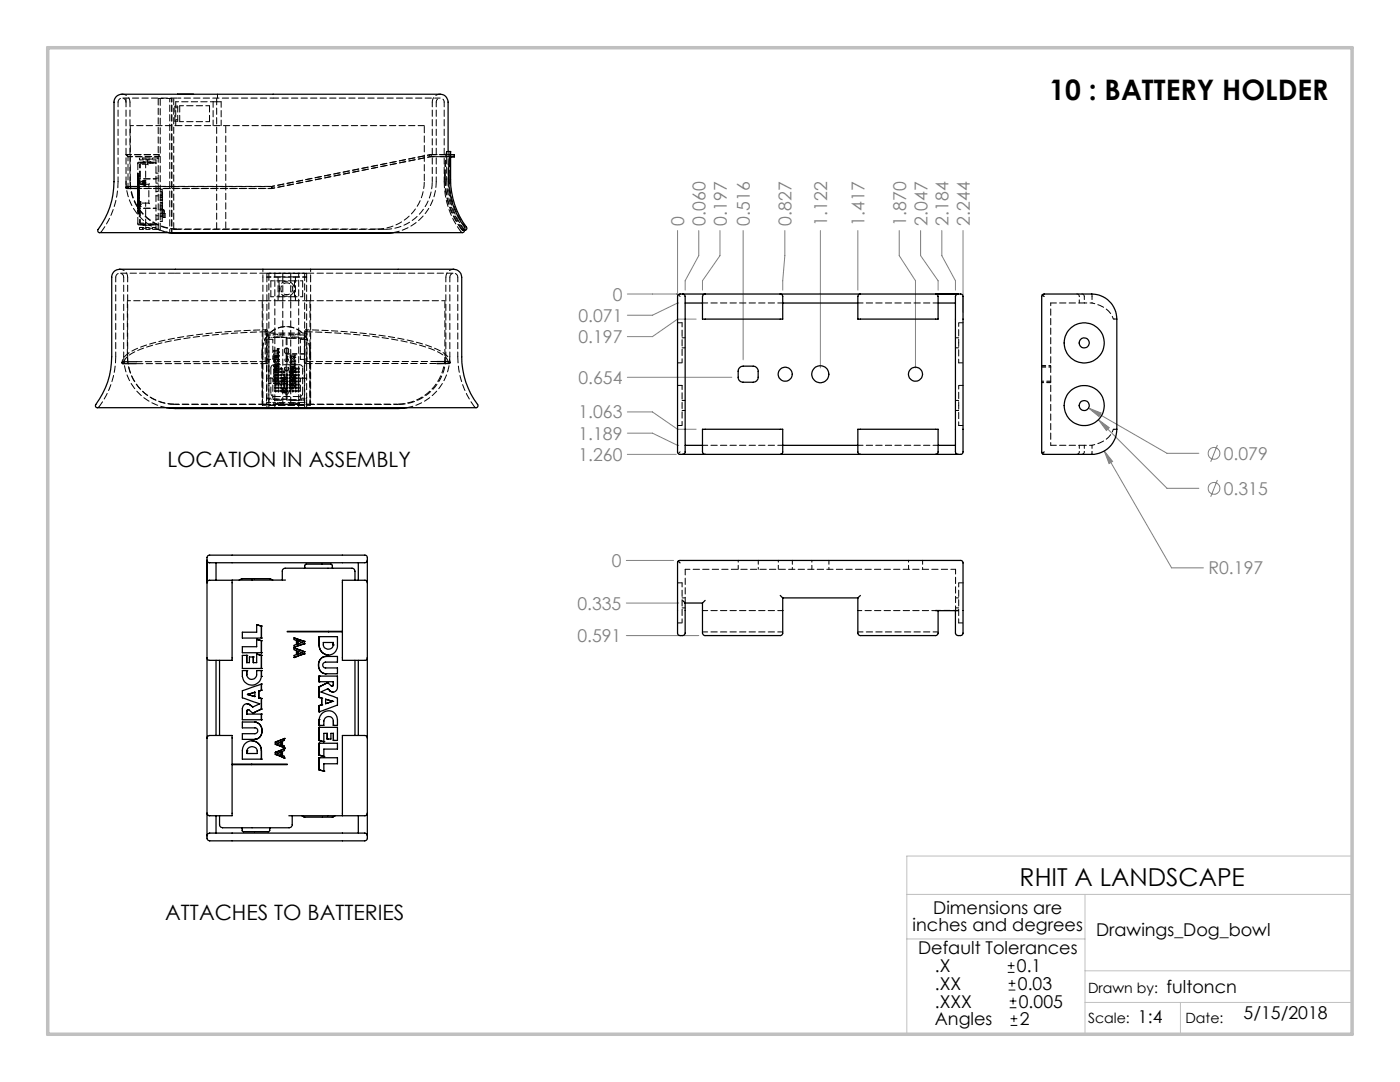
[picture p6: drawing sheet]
<svg xmlns="http://www.w3.org/2000/svg" width="279mm" height="216mm" viewBox="0 0 279 216" stroke-linecap="round" stroke-linejoin="round" font-family="sans-serif">
<defs><g id="words">
<text font-size="5.6" x="209.4" y="19.9">10 : BATTERY HOLDER</text>
<text font-size="4.9" x="203.5" y="176.7">RHIT A LANDSCAPE</text>
<g font-size="4.2">
<text x="33.4" y="93.1">LOCATION IN ASSEMBLY</text>
<text x="33" y="183.6">ATTACHES TO BATTERIES</text>
</g>
<g font-size="3.5" fill="#808080">
<text x="136.6" y="45" transform="rotate(-90 136.6 45)">0</text>
<text x="140.8" y="45" transform="rotate(-90 140.8 45)">0.060</text>
<text x="145.1" y="45" transform="rotate(-90 145.1 45)">0.197</text>
<text x="149.7" y="45" transform="rotate(-90 149.7 45)">0.516</text>
<text x="158" y="45" transform="rotate(-90 158 45)">0.827</text>
<text x="165.1" y="45" transform="rotate(-90 165.1 45)">1.122</text>
<text x="172.6" y="45" transform="rotate(-90 172.6 45)">1.417</text>
<text x="180.8" y="45" transform="rotate(-90 180.8 45)">1.870</text>
<text x="185.1" y="45" transform="rotate(-90 185.1 45)">2.047</text>
<text x="189.3" y="45" transform="rotate(-90 189.3 45)">2.184</text>
<text x="193.6" y="45" transform="rotate(-90 193.6 45)">2.244</text>
<text x="122.3" y="60">0</text>
<text x="115.5" y="64.2">0.071</text>
<text x="115.5" y="68.5">0.197</text>
<text x="115.5" y="76.6">0.654</text>
<text x="115.5" y="83.5">1.063</text>
<text x="115.5" y="87.7">1.189</text>
<text x="115.5" y="92">1.260</text>
<text x="244.2" y="91.8">0.079</text>
<text x="244.2" y="98.8">0.315</text>
<text x="122.1" y="113.1">0</text>
<text x="241.2" y="114.6">R0.197</text>
<text x="115.2" y="121.6">0.335</text>
<text x="115.2" y="128.1">0.591</text>
</g>
<g font-size="3.5">
<text x="182.1" y="185.9">inches and degrees</text>
<text x="186.3" y="182.3">Dimensions are</text>
<text x="183.2" y="190.3">Default Tolerances</text>
<text x="218.8" y="186.8">Drawings_Dog_bowl</text>
<text x="186.6" y="197.5">.XX</text>
<text x="186.6" y="194">.X</text>
<text x="202.9" y="194">0.1</text>
<text x="203.1" y="197.5">0.03</text>
<text x="186.6" y="201.1">.XXX</text>
<text x="203.3" y="201.1">0.005</text>
<text x="232.8" y="198.1">fultoncn</text>
<text x="248.2" y="203.3">5/15/2018</text>
<text x="186.6" y="204.6">Angles</text>
<text x="203.5" y="204.6">2</text>
<text x="227.1" y="204.1">1:4</text>
</g>
<g font-size="2.8">
<text x="217.2" y="198.1">Drawn by:</text>
<text x="217.2" y="204.1">Scale:</text>
<text x="236.6" y="204.1">Date:</text>
</g>
</g></defs>
<g fill="none" stroke="#808080" stroke-width=".2">
<path d="M125.2 58.7h10M135.2 46v16.4M139.5 46v5l-2.8 5v1.9M143.7 46v5l-3.5 5v1.9M148.3 46v25.8M156.6 46v5l-.4 5v1.9M163.7 46v27.4M171.2 46v11.9M179.5 46v5l3.2 5v17.4M183.7 46v5l3.5 5v1.9M188 46v5l2.7 5v1.9M192.2 46v16.4"/>
<path d="M125.2 75.3h20.9M135.5 60.5h-.3l-5 2.4h-5M138.9 63.7h-3.7l-5 3.5h-5M125.2 82.2h5l5 3.5h3.7M125.2 86.4h5l5 2.5h.3M125.2 90.7h9.8M217.2 81.4l2.5 1-.4 .7zM217.2 81.4l15.7 9.1h6.4M219.2 83.7l2.2 1.6-.6 .6zM219.2 83.7l13.7 13.7h6.4M220.4 90l1.6 2.1-.7 .4zM220.4 90l13.4 23.3h6.4"/>
<path d="M243 95.8l-1.4 3.3M243 88.8l-1.4 3.3M125 111.8h9.4M125 120.3h10.5M125 126.8h14.5"/>
<circle cx="242.3" cy="97.4" r="1.18"/>
<circle cx="242.3" cy="90.5" r="1.18"/>
</g>
<path d="M201.1 194h1.4M201.1 192.7h1.4M201.3 197.6h1.3M201.3 196.2h1.3M201.5 199.7h1.3M201.8 192v1.4M202 195.5v1.4M202.2 199.1v1.3M201.5 201.1h1.3M201.7 204.6h1.3M201.7 203.3h1.3M202.4 202.6v1.3" fill="none" stroke="#000" stroke-width=".2"/>
<path d="M181 178.5h88.8M181 170.8h88.8v35.6h-88.8zM216.5 178.5v27.9M181 187.4h35.5M216.5 193.7h53.3M216.5 200h53.3M235.6 200v6.4" fill="none" stroke="#c0c0c0" stroke-width=".2"/>
<path d="M9.5 9.5h260.3v196.9h-260.3z" fill="none" stroke="#c0c0c0" stroke-width=".7"/>
<path d="M220.4 90l.9 2.5 .7-.4zM219.2 83.7l1.6 2.2 .6-.6zM217.2 81.4l2.1 1.7 .4-.7z" fill="#808080"/>
<g fill="none" stroke="#000" stroke-width=".25">
<path d="M25.1 37.4l.2 .2h2.5M25.1 37.4h.1M27.8 37.2h-2.5l-.2 .2M89.2 30.9h1.5v.4M89.2 31.3h1.5M89.7 31.3v.3a25.7 25.7 0 0 0 .4 8.5 18 18 0 0 0 2.7 5.4l-.1 .3-.3 .1M89.9 31.3a24.3 24.3 0 0 0 .8 9.5 18.6 18.6 0 0 0 2.5 4.7 .59 .59 0 0 1-.8 .5M89.9 30.9v-.7h-.5v-9.8a1.79 1.79 0 0 0-2.3-1.6h-61.6a3.1 3.1 0 0 0-2.4 .5l-.3 .7v.4v15.9a16.2 16.2 0 0 1-3.3 9.6 .55 .55 0 0 0 .8 .5h70.9a1.56 1.56 0 0 0 1.4-.2l.1-.2M89.9 30.3l-.1 .6M90.7 31.3h-.8M22.7 54.3a3.7 3.7 0 0 1 2.8-.6h63.9a2.63 2.63 0 0 1 2.6 .9l.1 .7v15.9a16 16 0 0 0 3.3 9.7 .55 .55 0 0 1-.8 .5h-74a1.85 1.85 0 0 1-1.5-.2l-.1-.3a16.3 16.3 0 0 0 3.3-9.7v-15.9v-.4zM33.7 46.4l1.8 .2h41.2l1.8-.2"/>
<path d="M135.4 58.8l.2-.1h56.2a.77 .77 0 0 1 .4 1v30.6l-.2 .3-56.4 .1-.4-.4v-31.2zM136.2 58.7h.2a.98 .98 0 0 1 .3 1.2v30.4l-.1 .2-.4 .2M140.7 58.7l-.3 .1-.2 .4v4.5h16v-4.2a.57 .57 0 0 0-.5-.8M171.7 58.7l-.4 .1-.1 .3v4.6h16v-4.5l-.2-.4-.3-.1M191.2 58.7h-.2a1.03 1.03 0 0 0-.3 1.2v30.3l.1 .3 .4 .2M208 58.8l.3-.1h9.6a5.1 5.1 0 0 1 5 5v22a5 5 0 0 1-5 5h-9.6l-.3-.2M208 58.8l.4 .4M208 58.8l-.1 .3v31.2l.1 .2M27.3 72.2h-2.7a.19 .19 0 0 0-.3 .2 .19 .19 0 0 0 .3 .2h2.6M87.2 72.1h2.4l.2 .2-.1 .2-2.5 .1M136.7 60.5h3.5M147.5 73.5l.4-.4h.4h2a1.02 1.02 0 0 1 1 1v1.2a.96 .96 0 0 1-1 1h-2a.96 .96 0 0 1-1-1v-1.4z"/>
<path d="M156.2 60.5h15M187.2 60.5h3.5M33.2 81.4l1.8 .1h44.4l1.8-.1M53.2 81.4v.1h8v-.1M53.7 81.4h.1M54.8 81.4v.1M54.8 81.4h.1M59.6 81.4v.1M59.6 81.4h.1M60.8 81.4h.1M136.7 88.9h3.5M140.7 90.7l-.3-.1-.2-.4v-4.5h16v4.6l-.2 .3-.3 .1"/>
<path d="M156.2 88.9h15M171.7 90.7l-.2-.1a.75 .75 0 0 1-.3-.9v-4h16v4.5l-.1 .3-.4 .2M187.2 88.9h3.5M208.4 90.2l-.4 .3M41.3 116.3a1 1 0 0 1 1.3-.5h3.7v16h-4.5a.49 .49 0 0 1-.5-.5M41.3 111.8a.72 .72 0 0 0 1 .5h30a.78 .78 0 0 0 1-.5M41.5 110.9l.2-.1h31.2l.4 .4-.1 56.3-.4 .3h-31a.54 .54 0 0 1-.5-.5v-56zM43.1 112.3v3.5M46.4 115.7h10.6M47.7 115.7l.5-.2h5.7l.5 .2M56.3 115.7v-1.7a.7 .7 0 0 1 1-.6h12.9a.6 .6 0 0 1 .6 .6v1.8M60.7 113.4l.1-.6 .3-.2h5l.2 .1 .1 .7"/>
<path d="M71.5 112.3v3.5M73.3 116.3a.66 .66 0 0 0-1-.5h-4v16h4.2a.57 .57 0 0 0 .8-.5M135.4 112l.2-.2h56.2l.4 .4v14.2l-.3 .4h-.9l-.3-.3v-4.7M135.4 112l-.2 .2v14.2l.3 .4h.9l.3-.4v-6.1M135.4 112l.3 .3M136.2 119.8l.5 .5M140.7 119.8l-.5 .5M155.7 118.8l.5 .5M156.2 119.3v7.1l-.4 .4h-15.2l-.4-.5v-6M156.2 119.3h15M171.2 119.3v7l.2 .4 .2 .1h15.2l.3-.2 .1-.3v-4.5M171.7 118.8l-.5 .5"/>
<path d="M43.1 131.8v15M43.8 131.8v15M49.2 133.8h-.8a2.24 2.24 0 0 0 1.2 2.8 1.96 1.96 0 0 0 2.6-1.6M49.2 133.8v.9a.99 .99 0 0 0 1 .9 .99 .99 0 0 0 1-.9v-.9h1M49.2 130.8h-.8v2.6h3.8M49.2 130.8v1.4h.6v-1.1h.8M49.2 130.8h.1M49.2 133.8h.1M49.4 138.6l1.5-.5v.9zM49.4 138.6h.1M50.6 131.1h.1M51.2 124.7l1 .2"/>
<path d="M51.2 127.6l1 .2M51.2 130.5l1 .3M51.2 124.7v1.5h-2.8v1.1h3.8M51.2 127.6v1.4h-2.8v1.2h3.8M51.2 130.5v1.7h-.6v-1.1M51.2 124.7h.1M51.2 127.6h.1M51.2 130.5h.1M51.6 139.2l.6 .2M51.6 139.2h.1M51.6 137.9h.1M51.6 137.9v1.3"/>
<path d="M52.2 137.7l-.6 .2M52.2 136.5l-3.8 1.3v1.4l3.4 1.2-1.4 .7-.5-.4M52.2 124.9h.1M52.2 127.8h.1M52.2 130.8h.1M52.2 139.4h.1M52.2 137.7h.1M52.2 133.8h.1M52.2 135h.1M52.2 130.2h.1M52.2 133.4h.1M52.2 127.3h.1"/>
<path d="M52.2 136.5h.1M52.2 124.9v2.4M52.2 127.8v2.4M52.2 130.8v2.6M52.2 133.8v1.2M52.2 136.5v1.2M52.2 139.4v2.1M57.3 126h11M57.3 126.1h11M58.7 127.3v.3l.5 .2v.8l-.5 .2v.4M58.7 129.3v.3l.5 .2v.8l-.5 .2v.4M58.7 129.2h.1"/>
<path d="M58.7 129.3h.1M58.7 131.2h.1M58.7 127.3h.1M58.7 127.3l2 .7M58.7 129.3l2 .7M59.4 127.9l1 .3-1 .3zM59.4 129.9l1 .3-1 .3zM60.7 128.4l-2 .8M60.7 130.5l-2 .7M60.7 128.4h.1M60.7 130h.1M60.7 130.5h.1"/>
<path d="M60.7 128h.1M60.7 128v.4M60.7 130v.5M63.7 139.2l.5 .1M63.7 128.8a1.92 1.92 0 0 0 1.9 1.9M63.7 127h3.6v1.8a1.84 1.84 0 0 1-1.8 1.9 1.84 1.84 0 0 1-1.8-1.9M63.7 136h2.8v.6M63.7 134.9h3.6v2.3a.89 .89 0 0 1-.4 .8 .89 .89 0 0 1-1-.1M63.7 137.1h.1M63.7 139.2h.1M63.7 127h.1M63.7 136h.1"/>
<path d="M63.7 134.9h.1M63.7 127v1.8M63.7 134.9v1.1M63.7 137.1v2.1M64.2 139.3h.1M64.2 139.3v1.4M64.5 128.2h2a1.03 1.03 0 0 1-1 1.3 1.03 1.03 0 0 1-1-1.3zM65 131a1.76 1.76 0 0 0-1.4 1.7 1.76 1.76 0 0 0 1.4 1.7M65 134.4h.1M65 131h.1M65 131h2.3v1.1h-.8a3.1 3.1 0 0 0-2 .3 .64 .64 0 0 0 .1 .7 .64 .64 0 0 0 .7 .2h2v1.1h-2.3M65 139.5l1.4 .4-1.4 .5z"/>
<path d="M65.4 136.2l-1.7 .9M65.4 136.2l.9 .7 .2-.3M65.4 136.2h.1M65.9 137.9l-.5-.5-1.3 .7 3.2 1.2v1.4l-3.6 1.3M65.9 137.9l.6 .2M66.4 139.9h.1M66.5 128.7h.1M66.5 136.6v.2l-.2 .1M70.8 131.8v15M71.5 131.8v15M136.7 120.3h3.5M186.7 121.8h4.5"/>
<path d="M41.3 147.2a.74 .74 0 0 1 1-.4h4v16h-4a.72 .72 0 0 1-1-.5M46.3 152.5h11M46.3 152.6h11M49.2 141.9l.3-.3 .9 .7M49.2 141.9v.6h3M49.3 149.8h.1M49.3 140.4l.6 .3M49.4 149.4a1.09 1.09 0 0 1 1.1-.4 1.09 1.09 0 0 1 .8 .8v.6h-2zM49.5 141.6l-.3 .3M49.9 140.7a.93 .93 0 0 0-1-.2 .93 .93 0 0 0-.5 .9v2.2h3.8M50.2 147.8a1.98 1.98 0 0 1 2 2M50.4 142.3h.1"/>
<path d="M50.9 144.1a1.76 1.76 0 0 1 1.4 1.7 1.76 1.76 0 0 1-1.4 1.7M50.9 144.1h.1M50.9 147.5h.1M50.9 144.1h-2.5v1.1h2.2a.63 .63 0 0 1 .8 .6 .63 .63 0 0 1-.8 .6h-2.2v1.1h2.5M52.2 141.5l-1.8 .8M52.2 149.8a1.91 1.91 0 0 0-1.9-2 1.91 1.91 0 0 0-1.9 2v1.7h3.8M52.2 141.5h.1M52.2 151.5h.1M52.2 142.5h.1M52.2 143.6h.1M52.2 142.5v1.1M52.2 149.8v1.7"/>
<path d="M55 150.5l1.8 .8M55 148.5l1.8 .7M55 150.1h.1M55 148.5h.1M55 148.1h.1M55 150.5h.1M55 148.1v.4M55 150.1v.4M55.3 150.3l.8-.3v.6zM55.3 148.3l.8-.3v.6zM56.8 149.4l-1.8 .7M56.8 147.4l-1.8 .7"/>
<path d="M56.8 149.4h.1M56.8 149.4v.4l-.4 .1v.8l.4 .2v.4M56.8 147.4v.3l-.4 .2v.8l.4 .2v.3M56.8 149.2h.1M56.8 147.4h.1M56.8 151.3h.1M63.7 153.6l.9 .3M63.7 150.7l.9 .3M63.7 147.7l.9 .3M63.7 143.6a1.84 1.84 0 0 1 1.8-1.8 1.84 1.84 0 0 1 1.8 1.8v1.1h-.8M63.7 144.7h.9v-.8a.95 .95 0 0 1 1-.9 .95 .95 0 0 1 .9 .9v.8M63.7 151.2h3.6v1.2h-2.7v1.5"/>
<path d="M63.7 148.3h3.6v1.2h-2.7v1.5M63.7 145.1h3.6v2.6h-.8M63.7 153.6h.1M63.7 150.7h.1M63.7 147.7h.1M63.7 140.8h.1M63.7 144.7h.1M63.7 143.6h.1M63.7 148.3h.1M63.7 151.2h.1M63.7 145.1h.1M63.7 142h.1"/>
<path d="M63.7 140.8v1.2M63.7 143.6v1.1M63.7 145.1v2.6M63.7 148.3v2.4M63.7 151.2v2.4M64.2 140.7l-.5 .1M64.2 140.7h.1M64.6 153.9h.1M64.6 151h.1M64.6 148h.1M65.3 147.5v-1.2h-.7v1.7M65.3 147.5h.7v-1.2h.5v1.4"/>
<path d="M65.3 147.5h.1M66.5 147.7h.1M66.5 144.7h.1M73.3 147.2l-.1-.3-.4-.1h-4.5v16h4.6l.3-.2 .1-.3M41.3 166.8a.87 .87 0 0 1 1.2-.6h30.3l.4 .3 .1 .3M43.1 162.8v3.4M43.8 162.8v1.8a.93 .93 0 0 0 1.3 .6h12.6a.59 .59 0 0 0 .6-.6v-1.8M48.3 165.2v.6l.2 .1h5.1l.2-.2 .1-.5M57.6 162.8h10.7M60.2 162.8l.5 .3h5.8l.4-.3M71.5 162.8v3.4"/>
<circle cx="156.7" cy="74.7" r="1.4"/>
<circle cx="163.7" cy="74.7" r="1.71"/>
<circle cx="182.7" cy="74.7" r="1.4"/>
<circle cx="216.4" cy="68.4" r="4"/>
<circle cx="216.4" cy="68.4" r="1.01"/>
<circle cx="216.4" cy="80.9" r="1"/>
<circle cx="216.4" cy="80.9" r="4"/>
</g>
<g fill="none" stroke="#000" stroke-width=".2" stroke-dasharray="1.3 .6" stroke-dashoffset=".6">
<path d="M33.9 19.6v26.8M54.5 19.6h-19M25.1 30.9l.4 .4-.4-.4M25.1 37.4a.2 .2 0 0 0 .3 .2 .2 .2 0 0 0 .1-.3 .2 .2 0 0 0-.3 .1h-.1M25.1 36.2v1.2M25.3 37.6a.2 .2 0 0 1-.1-.3 .2 .2 0 0 1 .3 0 .2 .2 0 0 1-.1 .3h-.1M25.3 37.6a.2 .2 0 0 0 .2-.3 .2 .2 0 0 0-.3 0 .2 .2 0 0 0 .1 .3M26 25.1h9.5M28 36.8h1.1M28 31.9h1.1M28.5 31.7h2M28.7 32.3h1.2"/>
<path d="M29.1 32.8h-1.1M29.1 31.5h-1.1M31.1 31.9v13.5M87.1 20.4a.79 .79 0 0 1 .8-.8M88.6 20.4a.79 .79 0 0 0-.7-.8M28 44.5h1.1M28 45.4h1.1M28 45.8h1.1M29.1 44.4v1.1M29.1 44.4v-3.9M29.1 45.4h2M29.1 40.5h-1.1"/>
<path d="M29.9 44.9h-1.2M30.5 45.5h-2M35.5 45.8h19M54.8 54.6v26.7M59.6 54.6v26.7M92.2 45.8a.4 .4 0 0 0 .6 .1 .4 .4 0 0 0 .1-.6M217.9 59.2v1.3M25.4 60h9.5M52.3 70.7l.1 9.5M52.3 71.1v9.5M52.5 71.2v9.5M53.1 65.8a.2 .2 0 0 1 .2 .3 .2 .2 0 0 1-.3 0 .2 .2 0 0 1 .1-.3"/>
<path d="M53.1 65.8a98.1 98.1 0 0 0-23.5 2.9 9.6 9.6 0 0 0-5 2.8l-.2 .9M53.2 79.3v1.2M53.2 66.7v1.1M53.3 71.7h1.1M53.3 66.8h1.1M53.3 79.5h1.1M54.4 67.7h-1.1M54.4 75.5h-1.1M54.4 66.5h-1.1M54.6 66.7h2M55 73.8a.2 .2 0 0 1-.1-.3 .2 .2 0 0 1 .3-.1 .21 .21 0 0 1-.1 .4h-.1M55 75a.2 .2 0 0 1-.1-.2 .2 .2 0 0 1 .3-.1 .2 .2 0 0 1-.1 .3h-.1"/>
<path d="M55 74.4a.2 .2 0 0 1-.1-.3 .2 .2 0 0 1 .3 0 .2 .2 0 0 1-.1 .3h-.1M55 76.3a.2 .2 0 0 1-.1-.3 .2 .2 0 0 1 .3 0 .2 .2 0 0 1-.1 .3h-.1M55 78.2a.2 .2 0 0 1-.1-.3 .2 .2 0 0 1 .3 0 .2 .2 0 0 1-.1 .3h-.1M55 77.6a.2 .2 0 0 1-.1-.3 .2 .2 0 0 1 .3-.1 .21 .21 0 0 1-.1 .4h-.1M55 76.9a.2 .2 0 0 1-.1-.2 .2 .2 0 0 1 .3-.1 .2 .2 0 0 1-.1 .3h-.1M55 75.7a.2 .2 0 0 1-.1-.3 .2 .2 0 0 1 .3-.1 .21 .21 0 0 1-.1 .4h-.1M55.3 74.4a.44 .44 0 0 1 .3 .4 .44 .44 0 0 1-.3 .5M55.3 75.3l.2-.2 .1-.3-.1-.3-.2-.1M55.6 75.7a.2 .2 0 0 1-.2-.3 .21 .21 0 0 1 .4-.1 .21 .21 0 0 1-.1 .4h-.1M55.6 74.4a.2 .2 0 0 1-.2-.3 .2 .2 0 0 1 .4 0 .2 .2 0 0 1-.1 .3h-.1M55.6 77.6a.2 .2 0 0 1-.2-.3 .21 .21 0 0 1 .4-.1 .21 .21 0 0 1-.1 .4h-.1M55.6 75a.2 .2 0 0 1-.2-.2 .21 .21 0 0 1 .4-.1 .2 .2 0 0 1-.1 .3h-.1"/>
<path d="M55.6 73.8a.2 .2 0 0 1-.2-.3 .21 .21 0 0 1 .4-.1 .21 .21 0 0 1-.1 .4h-.1M55.6 76.9a.2 .2 0 0 1-.2-.2 .21 .21 0 0 1 .4-.1 .2 .2 0 0 1-.1 .3h-.1M55.6 76.3a.2 .2 0 0 1-.2-.3 .2 .2 0 0 1 .4 0 .2 .2 0 0 1-.1 .3h-.1M55.6 78.2a.2 .2 0 0 1-.2-.3 .2 .2 0 0 1 .4 0 .2 .2 0 0 1-.1 .3h-.1M56.2 76.3a.2 .2 0 0 1-.2-.3 .2 .2 0 0 1 .3 0 .2 .2 0 0 1 0 .3h-.1M56.2 74.4a.2 .2 0 0 1-.2-.3 .2 .2 0 0 1 .3 0 .2 .2 0 0 1 0 .3h-.1M56.2 75a.2 .2 0 0 1-.2-.2 .2 .2 0 0 1 .3-.1 .2 .2 0 0 1 0 .3h-.1M56.2 77.6a.2 .2 0 0 1-.2-.3 .2 .2 0 0 1 .3-.1 .2 .2 0 0 1 0 .4h-.1M56.2 78.2a.2 .2 0 0 1-.2-.3 .2 .2 0 0 1 .3 0 .2 .2 0 0 1 0 .3h-.1M56.2 76.9a.2 .2 0 0 1-.2-.2 .2 .2 0 0 1 .3-.1 .2 .2 0 0 1 0 .3h-.1M56.2 73.8a.2 .2 0 0 1-.2-.3 .2 .2 0 0 1 .3-.1 .2 .2 0 0 1 0 .4h-.1M56.2 75.7a.2 .2 0 0 1-.2-.3 .2 .2 0 0 1 .3-.1 .2 .2 0 0 1 0 .4h-.1"/>
<path d="M56.8 78.2a.2 .2 0 0 1-.2-.3 .2 .2 0 0 1 .3 0 .2 .2 0 0 1-.1 .3M56.8 76.9a.2 .2 0 0 1-.2-.2 .2 .2 0 0 1 .3-.1 .2 .2 0 0 1-.1 .3M56.8 75a.2 .2 0 0 1-.2-.2 .2 .2 0 0 1 .3-.1 .2 .2 0 0 1-.1 .3M56.8 75.7a.2 .2 0 0 1-.2-.3 .2 .2 0 0 1 .3-.1 .21 .21 0 0 1-.1 .4M56.8 74.4a.2 .2 0 0 1-.2-.3 .2 .2 0 0 1 .3 0 .2 .2 0 0 1-.1 .3M56.8 77.6a.2 .2 0 0 1-.2-.3 .2 .2 0 0 1 .3-.1 .21 .21 0 0 1-.1 .4M56.8 76.3a.2 .2 0 0 1-.2-.3 .2 .2 0 0 1 .3 0 .2 .2 0 0 1-.1 .3M57.1 70.6h1.3M57.1 79.7h-2M57.1 67.3h-2M57.3 67.5h1.1M57.3 79.8h1.1"/>
<path d="M57.3 77.6a.2 .2 0 0 1-.2-.3 .21 .21 0 0 1 .4-.1 .21 .21 0 0 1-.1 .4h-.1M57.3 75.7a.2 .2 0 0 1-.2-.3 .21 .21 0 0 1 .4-.1 .21 .21 0 0 1-.1 .4h-.1M57.3 75a.2 .2 0 0 1-.2-.2 .21 .21 0 0 1 .4-.1 .2 .2 0 0 1-.1 .3h-.1M57.3 76.9a.2 .2 0 0 1-.2-.2 .21 .21 0 0 1 .4-.1 .2 .2 0 0 1-.1 .3h-.1M57.3 78.2a.2 .2 0 0 1-.2-.3 .2 .2 0 0 1 .4 0 .2 .2 0 0 1-.1 .3h-.1M57.3 76.3a.2 .2 0 0 1-.2-.3 .2 .2 0 0 1 .4 0 .2 .2 0 0 1-.1 .3h-.1M57.8 66.7h2M57.9 75a.2 .2 0 0 1-.2-.2 .2 .2 0 0 1 .3-.1 .2 .2 0 0 1 0 .3h-.1M57.9 76.3a.2 .2 0 0 1-.2-.3 .2 .2 0 0 1 .3 0 .2 .2 0 0 1 0 .3h-.1M57.9 75.7a.2 .2 0 0 1-.2-.3 .2 .2 0 0 1 .3-.1 .2 .2 0 0 1 0 .4h-.1M57.9 77.6a.2 .2 0 0 1-.2-.3 .2 .2 0 0 1 .3-.1 .2 .2 0 0 1 0 .4h-.1M57.9 78.2a.2 .2 0 0 1-.2-.3 .2 .2 0 0 1 .3 0 .2 .2 0 0 1 0 .3h-.1"/>
<path d="M57.9 74.4a.2 .2 0 0 1-.2-.3 .2 .2 0 0 1 .3 0 .2 .2 0 0 1 0 .3h-.1M57.9 76.9a.2 .2 0 0 1-.2-.2 .2 .2 0 0 1 .3-.1 .2 .2 0 0 1 0 .3h-.1M58.2 72.7a.45 .45 0 0 1-.3-.4 .45 .45 0 0 1 .3-.4M58.2 71.9l-.2 .1-.1 .3 .1 .3 .2 .1M58.5 73.8a.2 .2 0 0 1-.2-.3 .2 .2 0 0 1 .3-.1 .21 .21 0 0 1-.1 .4M58.5 77.6a.2 .2 0 0 1-.2-.3 .2 .2 0 0 1 .3-.1 .21 .21 0 0 1-.1 .4M58.5 76.3a.2 .2 0 0 1-.2-.3 .2 .2 0 0 1 .3 0 .2 .2 0 0 1-.1 .3M58.5 78.2a.2 .2 0 0 1-.2-.3 .2 .2 0 0 1 .3 0 .2 .2 0 0 1-.1 .3M58.5 76.9a.2 .2 0 0 1-.2-.2 .2 .2 0 0 1 .3-.1 .2 .2 0 0 1-.1 .3M58.5 74.4a.2 .2 0 0 1-.2-.3 .2 .2 0 0 1 .3 0 .2 .2 0 0 1-.1 .3M58.5 75.7a.2 .2 0 0 1-.2-.3 .2 .2 0 0 1 .3-.1 .21 .21 0 0 1-.1 .4M58.5 75a.2 .2 0 0 1-.2-.2 .2 .2 0 0 1 .3-.1 .2 .2 0 0 1-.1 .3"/>
<path d="M59 75a.2 .2 0 0 1-.1-.2 .2 .2 0 0 1 .3-.1 .2 .2 0 0 1-.1 .3h-.1M59 73.8a.2 .2 0 0 1-.1-.3 .2 .2 0 0 1 .3-.1 .21 .21 0 0 1-.1 .4h-.1M59 78.2a.2 .2 0 0 1-.1-.3 .2 .2 0 0 1 .3 0 .2 .2 0 0 1-.1 .3h-.1M59 76.9a.2 .2 0 0 1-.1-.2 .2 .2 0 0 1 .3-.1 .2 .2 0 0 1-.1 .3h-.1M59 76.3a.2 .2 0 0 1-.1-.3 .2 .2 0 0 1 .3 0 .2 .2 0 0 1-.1 .3h-.1M59 75.7a.2 .2 0 0 1-.1-.3 .2 .2 0 0 1 .3-.1 .21 .21 0 0 1-.1 .4h-.1M59 74.4a.2 .2 0 0 1-.1-.3 .2 .2 0 0 1 .3 0 .2 .2 0 0 1-.1 .3h-.1M59 77.6a.2 .2 0 0 1-.1-.3 .2 .2 0 0 1 .3-.1 .21 .21 0 0 1-.1 .4h-.1M59.6 73.8a.2 .2 0 0 1-.2-.3 .2 .2 0 0 1 .3-.1 .2 .2 0 0 1 0 .4h-.1M59.6 77.6a.2 .2 0 0 1-.2-.3 .21 .21 0 0 1 .4-.1 .21 .21 0 0 1-.1 .4h-.1M59.6 74.4a.2 .2 0 0 1-.2-.3 .2 .2 0 0 1 .4 0 .2 .2 0 0 1-.1 .3h-.1M59.6 78.2a.2 .2 0 0 1-.2-.3 .2 .2 0 0 1 .4 0 .2 .2 0 0 1-.1 .3h-.1"/>
<path d="M59.6 76.9a.2 .2 0 0 1-.2-.2 .21 .21 0 0 1 .4-.1 .2 .2 0 0 1-.1 .3h-.1M59.6 76.3a.2 .2 0 0 1-.2-.3 .2 .2 0 0 1 .4 0 .2 .2 0 0 1-.1 .3h-.1M59.6 75a.2 .2 0 0 1-.2-.2 .21 .21 0 0 1 .4-.1 .2 .2 0 0 1-.1 .3h-.1M59.6 75.7a.2 .2 0 0 1-.2-.3 .21 .21 0 0 1 .4-.1 .21 .21 0 0 1-.1 .4h-.1M59.9 79.5h1.2M59.9 71.7h1.2M59.9 66.8h1.2M61.1 65.8a.2 .2 0 0 1 .1 .3 .2 .2 0 0 1-.3 0 .2 .2 0 0 1 .1-.3h.1M61.1 67.7h-1.2M61.1 66.5h-1.2M61.1 75.5h-1.2M61.2 79.3v1.2"/>
<path d="M79.3 60h9.5M89.8 72.3a3.4 3.4 0 0 0-2.4-2.5 49.2 49.2 0 0 0-14.2-3.2l-6-.5-6.1-.3M52.4 80.9h9.5M53.3 80.7h1.1M53.3 80.3h1.1M59.9 80.3h1.2M59.9 80.7h1.2M61.9 80.6v-9.5M61.9 80.2v-9.5M62 80.7v-9.5M217.9 88.9v1.3"/>
</g>
<g fill="none" stroke="#000" stroke-width=".2" stroke-dasharray="1.3 .6">
<path d="M23.6 36.2a16.7 16.7 0 0 1-3.4 10M25.1 37.4h.1M25.3 37.2a.2 .2 0 0 1 .2 .2 .2 .2 0 0 1-.2 .2M25.5 37.4h.1M27.5 36.9h.1M27.5 39.1h.1M27.5 38.6v-.1M27.5 38.5l.2-.3M27.5 37.9v.3M27.5 38.2v.1M27.5 38.2h.1M27.5 37.9h.1"/>
<path d="M27.5 36.9v.6M27.5 39.1v.2M27.5 38.6v.3M27.5 34.6v.7M27.5 35.4v.6M27.5 37.5v.1M27.5 38.2v-.3M27.5 32.5v.2M27.5 38.5h.1M27.5 38.5v.1M27.5 38.5l.1 .1M27.5 37.9v.6"/>
<path d="M27.5 35.9h.1M27.5 35.9v.5M27.5 36.4h.1M27.5 37.2h.1M27.5 36.9v.3M27.5 39h.1M27.5 39.3h.1M27.5 39v.3M27.5 39.3l.3 .4M27.5 37.5h.1M27.5 37.8h.1M27.5 37.5v.3"/>
<path d="M27.5 35.7h.1M27.5 37.8v-.3M27.5 37.2v-.3M27.5 39.3v-.3M27.5 39l.3-.3M27.5 38.5v-.6M27.5 37.9h.3M27.5 36.4v-.5M27.5 35.9h.3M27.5 37.1v-.2M27.5 35.3v.1M27.5 35.3h.1"/>
<path d="M27.5 36.1h.1M27.5 34.6v.1M27.5 34.6h.1M27.5 35v-.4M27.5 35.7v-.4M27.5 36.5v-.4M27.5 36.5h.1M27.5 35h.1M27.5 37.1h.1M27.5 34.6v.4M27.5 35h.2M27.5 35.3v.4"/>
<path d="M27.5 35.7h.2M27.5 36.1v.4M27.5 36.9v.2M27.5 37.1v.2l.1-.2M27.5 37.6v.3M27.5 38.3v.5M27.5 38.8v.2M27.5 34.7v.6M27.5 34.7h.1M27.5 35.4h.1M27.5 36h.1M27.5 36.8h.1"/>
<path d="M27.5 38.3h.1M27.5 38.8h.1M27.5 37.6h.1M27.5 35.3v-.6M27.5 34.7v-.1M27.5 36v-.6M27.5 35.4v-.1M27.5 38.8v-.5M27.5 38.3v-.1M27.5 37.9v-.3M27.5 37.6l.2 .3M27.5 39.3v-.2"/>
<path d="M27.5 38.2l.1-.1M27.5 38v.2M27.5 38h.1M27.5 39.5h.1M27.5 39.7h.1M27.5 38l.1 .1M27.5 38.2v-.2M27.5 39.5h.2M27.5 37.6v-.4M27.5 36.2v.3M27.5 36.2h.1M27.5 36.5v-.3"/>
<path d="M27.5 37.6l.2-.4M27.5 39l.1-.1M27.5 39v-.2M27.5 38.7h.1M27.5 38.3l.1 .1M27.5 36.4l.1 .2 .1-.2M27.5 36.2v.2M27.5 36.2h.2M27.5 36.4v-.2M27.5 39.2l.1 .1M27.5 39.2h.1M27.5 39.2l.1-.1"/>
<path d="M27.5 38.4h.1M27.5 39.7v.4M27.6 38.6l.1 .2M27.6 38.4l-.1-.1M27.6 38.4v-.2M27.6 36.5v-.3M27.6 36.5h.1M27.6 36.2v.3M27.6 38.9v-.1M27.6 38.9l-.1 .1M27.6 38.6v-.1M27.6 38.6l-.1-.1"/>
<path d="M27.6 38.8v.1M27.6 38.8h.1M27.6 38.1l-.1-.1M27.6 38.1h.1M27.6 38.1l-.1 .1M27.6 38.9v.2M27.6 36.9v.2M27.6 37.1l-.1 .2v-.2M27.6 36.1v.4M27.6 36.1h.1M27.6 36.9h.1M27.6 37.1h.1"/>
<path d="M27.6 39.1v-.2M27.6 36.5v-.4M27.6 37.1v-.2M27.6 38.5h.1M27.6 38.5l.2 .2M27.6 38.5v.1M27.6 38.2h.1M27.6 38.2v.2M27.6 38.2l.2 .2M27.6 39.9l.1 .2M27.6 37.2v.3M27.6 37.8h-.1"/>
<path d="M27.6 37.5v-.3M27.6 37.2h-.1M27.6 39.1l-.1 .1M27.6 39.1h.1M27.6 39.3h.1M27.6 39.3v-.2M27.6 39.3l-.1-.1M27.6 39.1v.2M27.7 32.5l-.2 .2M27.7 32.4l-.2 .1M27.7 39.7v-.2M27.7 37.2v-.3"/>
<path d="M27.7 39.3v-.5M27.7 38.8l-.1-.2M27.7 38.2v-.3M27.7 37.9l-.2-.3M27.7 35.3v-.3M27.7 36v-.3M27.7 37.2h.1M27.7 38.2h.1M27.7 37.9h.1M27.7 35v.3M27.7 35.3h-.2M27.7 35.7v.3"/>
<path d="M27.7 36h-.2M27.7 39.5v.2M27.7 39.7h-.2M27.7 37.9v.3M27.7 38.2l-.2 .3M27.7 38.8v.5M27.7 39.3h-.2M27.7 36.9v.3M27.7 37.2l-.2 .4M27.7 36.4v-.2M27.7 36.4l-.1 .2-.1-.2M27.7 36.2v.2"/>
<path d="M27.7 39h.1M27.7 39.3h.1M27.7 39.3v-.3M27.7 39v.3M27.7 39.3l.1 .1M27.8 38.7h.1M27.8 38.7l-.3 .3M27.8 38.7l-.2-.2M27.8 39.7h.1M27.8 38.4l-.2-.2M27.8 39.4l-.1-.1M27.8 39h.1"/>
<path d="M27.8 38.4h.1M27.8 39v-.6M27.8 36.4v-.5M27.8 39.4h.1M27.8 39.7v-.3M27.8 38.2v-.3M27.8 38.4v.6M27.8 39h-.1M27.8 39.4v.3M27.8 39.7l-.3-.4M27.8 37.9v.3M27.8 38.2h-.3"/>
<path d="M27.8 35.9v.5M27.8 32.9l.2-.1M27.8 36.6l.2 .2M27.8 31.8l.2 .1M27.8 31.6l.2-.1M27.8 31.8v-.2M28.1 32.5h.1M28.1 32.4h.1M28.3 36.7h.1M28.3 36.7l.6-.2M28.3 36.3h.1M28.3 36.2h.1"/>
<path d="M28.3 36.2l.6-.2M28.3 36.8v-.1M28.3 36.3v-.1M28.3 36.3l.6 .2M28.3 36.2v.1M28.3 36.8l.6 .2M28.3 36.7v.1M28.4 36.2l.3 .1M28.4 36.2h.1M28.4 36.7h.3M28.4 36.2l.3-.1M28.5 32.4h-.1"/>
<path d="M28.5 31.5v.2M28.6 32.3l-.1 .1M28.6 32.5h.1M28.6 32.4v.1M28.6 32.3h.1M28.7 36.7h-.3M28.7 36.1l-.3 .1M28.7 36.7h.1M28.7 36.8h.1M28.7 36.8v-.1M28.7 36.1h.1M28.7 36.3h.1"/>
<path d="M28.7 36.3v-.2M28.7 36.3l-.3-.1M28.7 36.7v.1M28.7 36.1v.2M28.7 32.3l-.1 .1M28.8 36.3l.1 .1M28.8 36.8l.1 .1M28.8 36.8h.1M28.8 36.6h.1M28.8 36.6v.2M28.8 36.1h.1M28.8 36.3h.1"/>
<path d="M28.8 36.1v.2M28.8 36.3v-.2M28.8 36.8v-.2M28.9 36.5h.1M28.9 36.5l-.6-.2M28.9 37h.1M28.9 37l-.6-.2M28.9 36h.1M28.9 36.6h-.1M28.9 36.1h-.1M28.9 36.6h.1M28.9 36.5v.1"/>
<path d="M28.9 36.4h.1M28.9 36.4v.1M28.9 36.9h.1M28.9 36.9v.1M28.9 36.1h.1M28.9 36v.1M28.9 36.4l-.1-.1M28.9 36.5v-.1M28.9 36l-.6 .2M28.9 36.1v-.1M28.9 36.9l-.1-.1M28.9 37v-.1"/>
<path d="M28.9 36.5l-.6 .2M28.9 36.6v-.1M29.1 32.8h.4M29.1 36.8h.6M29.1 31.9h.4M29.1 36.8h.1M29.1 32.8h.1M29.2 31.7v.2M29.5 32.8l.1 .1M29.5 31.9l.1-.1M29.7 36.8l.1-.2M29.7 31.9v-.2"/>
<path d="M30 32.4l-.1-.1M30 32.5v-.1M30 32.3h.1M30.1 32.5h-.1M30.2 32.4l-.2-.1M30.2 32.4h.1M30.5 31.7v-.2M30.6 32.5h.1M30.6 32.4h.1M31.1 35.7h.1M31.1 35.5h.5M31.1 32.7l-.1-.2"/>
<path d="M31.1 32.5l-.1-.1M31.1 39.1h.5M31.1 37.2h.5M31.5 31.6h.1M31.5 31.6v-.1M31.6 31.6h-.1M31.6 34.5h-.5M31.6 38.2h-.5M31.6 36.5h-.5M31.8 31.1v-.2M31.8 31.3v-.2M31.8 31.3h.1"/>
<path d="M32 39.4h.4M32 38.8h.4M32 39h.4M32.4 38.5v5.1M32.4 37.8h-.4M32.4 37.8v.7M32.4 39.5h.1M32.4 38.8h.1M32.4 38.2h-.4M32.4 39.1v.4M32.4 39.7v.4M32.4 38.4v.4"/>
<path d="M32.4 39.1h.1M32.4 39.7h.1M32.4 38.4h.1M32.4 39.1h-.4M32.4 39.8h-.4M32.4 38.5h-.4M34.9 24.2h.6M35.1 23.9h.4M35.5 21.2h-.6M35.5 21.5h-.4M35.9 21.1v3.2M41.8 24.3v-3.2"/>
<path d="M53 25.1h31.7M54.2 37.2v.2M54.2 37.4v-.2M54.2 37.4l.1 .2-.1-.2M54.2 37.4h.1M54.2 37.4l.1 .2M54.3 37.6l-.1-.2M85.9 31.3l.2-.2-.2-.2M85.9 31.3l-.2-.2 .2-.2M88.9 35.8a16.6 16.6 0 0 0 3.3 10M89.4 30.2h-.3M89.8 30.9v.4"/>
<path d="M89.9 31.3v-.4M20.2 46.2l-.3 .2M27.5 44.7l.2 .2M27.5 44.6l.2 .1M27.5 40.9v.1M27.5 41h.1M27.5 40.9v-.2l.1 .2M27.5 41v-.1M27.5 40.1h.1M27.5 40.5h.1M27.5 41.1h.1M27.5 40.4h.1"/>
<path d="M27.5 40.1v.3M27.5 42v.3M27.5 42h.1M27.5 42.3h.1M27.5 41.3v.2M27.5 41.3h.1M27.5 41.5h.1M27.5 41.6h.1M27.5 42.3v-.3M27.5 42h.3M27.5 41.5v-.2M27.5 41.3h.3"/>
<path d="M27.5 40.5h.3M27.5 40.4v-.3M27.5 40.9v.4M27.5 41.3v-.4M27.5 40.3h.1M27.5 40h.1M27.5 40h.2M27.5 40.7v.2M27.5 41.1v-.3M27.5 40.8h.1M27.5 40.8v.3M27.6 41h.1"/>
<path d="M27.6 40.8v.2M27.6 41v-.2M27.6 40.8h-.1M27.6 41v-.1M27.6 40.9l-.1-.2M27.6 41h-.1M27.6 40.9v.1M27.6 40.8h.1M27.7 40.1h.1M27.7 42.6h.1M27.7 41.2l.1-.1M27.7 41.9l.1-.1"/>
<path d="M27.7 42.3v.3M27.7 41.2h.1M27.7 40.8v.4M27.7 41.9h.1M27.7 41.5v.4M27.7 40.4h.1M27.7 40.1v.3M27.7 42.6v-.3M27.7 42.3h-.2M27.7 41.9v-.4M27.7 41.5h-.2M27.7 41.2v-.4"/>
<path d="M27.7 40.8h-.1M27.7 40.4v-.3M27.7 40.1l-.1-.2-.1 .2M27.7 40.3v-.3M27.7 41.3v-.4M27.7 40v.3M27.7 40.3h-.2M27.7 40.9v.4M27.7 41.3h-.2M27.7 40.5v.1M27.7 40.6l.4 .1M27.7 41v.1"/>
<path d="M27.7 41.1l.4 .2M27.7 41.1h.1M27.7 41h.1M27.7 40.5h.1M27.7 40.6h.1M27.7 41l.4-.2M27.7 41.1v-.1M27.7 40.5l.4-.2M27.7 40.6v-.1M27.8 40.5l.1-.1M27.8 41l.1-.1M27.8 41h.1"/>
<path d="M27.8 40.5h.1M27.8 41l.1 .1M27.8 40.5l.1 .1M27.8 40.1v-.2M27.8 40.1h.1M27.8 42.6h.1M27.8 42.6v-.6M27.8 41.1h.1M27.8 40.4v-.3M27.8 41.8h.1M27.8 41.8v-.5M27.8 42v.6"/>
<path d="M27.8 42.6h-.1M27.8 41.3v.5M27.8 41.8l-.1 .1M27.8 41.1l-.1 .1M27.8 40.1v.3M27.8 40.4h-.1M27.8 44.4l.2 .1M27.8 45.6l.2 .2M27.8 40.6l.2-.1M27.8 45.5v.1M27.9 40.6l-.1-.1M27.9 40.4v.2"/>
<path d="M27.9 41.1l-.1-.1M27.9 40.9v.2M27.9 40.9h.1M27.9 41.1h.1M27.9 40.4h.1M27.9 40.6h.1M27.9 40.9l-.1 .1M27.9 40.4l-.1 .1M27.9 40.6v-.2M27.9 41.1v-.2M28 45.4l-.2 .1M28 40.6h.1"/>
<path d="M28 40.9h.1M28 41.1h.1M28 40.4h.1M28 40.6v-.2M28 41.1v-.2M28 41.1l.1 .1M28 40.9v.2M28 40.6l.1 .1M28 40.4v.2M28.1 44.8v.1M28.1 44.7h.1M28.1 40.7h.1"/>
<path d="M28.1 40.9h.1M28.1 40.9v-.1M28.1 40.8h.1M28.1 40.7l-.1-.1M28.1 41.3h.1M28.1 41.3v-.1M28.1 41.2h.1M28.1 41.2l-.1-.1M28.1 40.4h.1M28.1 40.4v-.1M28.1 40.3h.1M28.1 40.3l-.4 .2"/>
<path d="M28.1 40.8l-.4 .2M28.1 40.9h-.1M28.1 40.8v.1M28.1 41.3l-.4-.2M28.1 41.2v.1M28.1 40.4h-.1M28.1 40.3v.1M28.1 40.7l-.4-.1M28.4 44.8l.1 .1M28.5 44.9h.1M28.5 45.5v.3M28.6 44.7v.1"/>
<path d="M28.6 44.9h.1M28.6 44.8v.1M29.1 40.5h.1M29.1 44.4v.1M29.1 45.5v-.1M29.2 45.4v.1M29.7 40.5l.1 .1M29.7 40.5h-.6M29.7 45.5v-.1M29.9 44.9h.1M30 44.9h.1M30 44.8l.1-.1"/>
<path d="M30 44.9v-.1M30 44.9h.2M30.2 44.9v-.1M30.5 45.8v-.3M30.6 44.9v-.1M30.6 44.7h.1M31 44.9l.1-.2M31 44.7l.1-.1M31.1 41.6h.1M31.1 43.7h.5M31.6 45.6l-.1 .2M31.6 43h-.5"/>
<path d="M32 41.8v.1M32 41.9h.4M32 40h.4M32 40.7h.4M32 41.3h.4M32 42.6h.4M32 43.2h.4M32.4 43.6v.6M32.4 44.2h-.4M32.4 40.1h.1M32.4 40.7h.1M32.4 41.4h.1"/>
<path d="M32.4 42h.1M32.4 42.6h.1M32.4 43.3h.1M32.4 40.3v.4M32.4 41v.4M32.4 41.6v.4M32.4 42.2v.4M32.4 42.9v.4M32.4 41.9l.3 .2M32.4 41.8h-.4M32.4 40.3h.1M32.4 41h.1"/>
<path d="M32.4 41.6h.1M32.4 42.2h.1M32.4 42.9h.1M32.4 40.4h-.4M32.4 41h-.4M32.4 41.7h-.4M32.4 42.3h-.4M32.4 42.9h-.4M32.7 42.1v.5M32.8 42.6h-.2M32.8 43.4h-.2M32.8 42.6h.2"/>
<path d="M32.8 42.6v-.5M32.8 42.1l-.1-.2-.3-.1M33 43.4h-.2M54.1 56v3.2M55.7 56v3.2M58.8 56v3.2M60.4 59.2v-3.2M75.2 45.7h-22.2M76.7 45.8h-22.2M92 46.2a16.7 16.7 0 0 1-3.4-10M92.1 45.8a16.6 16.6 0 0 1-3.4-10M92.3 46.4l-.3-.2"/>
<path d="M92.4 45.9l-.3-.1M92.5 45.8a16.7 16.7 0 0 1-3.4-10M92.7 45.9l-.1-.1M92.8 45.9l-.3-.1M135.7 59.2l-.3-.4M217.9 58.7v.5M24.6 72.6a.2 .2 0 0 0 .2-.2 .2 .2 0 0 0-.2-.2M24.8 72.4a3.1 3.1 0 0 1 2.2-2.2 49 49 0 0 1 14-3.2l6-.5 6.1-.3M27.2 72.6l26.1-.1M52.9 66l.2-.2M52.9 72.2l.4 .3M53.1 66.2l.2-.2"/>
<path d="M53.2 79.3v.1M53.2 71.6l.1 .1M53.2 75.6l.1-.1M53.2 66.6l.1-.1M53.2 66.6v.1M53.3 67.7l-.1 .1M53.3 66.8l-.1-.1M53.3 66.6l-.1-.1M53.3 79.5l-.1-.1M53.6 67.5v.2M53.6 79.5l.2 .2M53.7 76.5h.1"/>
<path d="M53.8 67.3l-.2 .2M54.1 78.5v-5.1M54.2 79.6v.1M54.2 67.3h.1M54.4 79.5v-.2M54.4 67.8v-.1M54.4 71.7v-.1M54.4 75.6v-.1M54.6 67.3h.1M54.6 66.5v.2M54.7 75.3v-.3M54.7 75h.6"/>
<path d="M54.7 74.7v-.3M54.7 74.4h.6M54.7 76.2v-.4M54.7 71.8h.2M54.7 72.1v-.3M54.7 74.3v-.6M54.7 73.7l.1-.2h.2M54.7 73.2v-.4M54.7 70.2v-.3M54.7 70.9v-.3M54.7 71.1h.2M54.7 73.2h.1"/>
<path d="M54.7 72.8h.1M54.7 72.1h.1M54.7 69.9v.3M54.7 70.6v.3M54.7 74.4v.3M54.7 75v.3M54.7 72.8v.4M54.7 73.7v.6M54.7 75.8v.4M54.7 71.8v.3M54.7 72.8h5.1M54.7 79.6l.1 .1"/>
<path d="M54.7 67.2l-.1 .1M54.8 67.2h-.1M54.8 79.7v.1M54.8 79.8v.1M54.9 71.8v.2M54.9 71.1v.3M54.9 71.4h.1M54.9 71.1h.1M54.9 71.8h.1M54.9 72h.1M54.9 71.4v-.3M54.9 72v-.2"/>
<path d="M54.9 73.9v.1M54.9 74v-.1M54.9 73.9l.1-.1M54.9 76v-.2M54.9 75.8v.2M54.9 73l.4-.1M54.9 73h.1M54.9 73l.4 .1M54.9 73.8h.1M55 73.8l-.1 .1M55 73.8l.2 .1M55 71.4v-.3"/>
<path d="M55 71.1h.2M55 71.4h.1M55 71.1v.3M55 73.5l.2 .1M55 73.5h-.2l-.1 .2M55.2 73.6l.3-.1M55.2 73.6h.1M55.2 73.6l-.2-.1M55.2 73.9l-.2-.1M55.2 73.9h.1M55.2 73.9l.4-.2M55.2 71.1v.3"/>
<path d="M55.2 71.4h.2M55.2 71.1h.1M55.2 71.4v-.3M55.3 74.4h.1M55.3 75.3h.1M55.3 75.3h-.6M55.3 75l.1-.2-.1-.1M55.3 74.7h-.6M55.3 75h.1M55.3 74.7h.1M55.3 74.7l.1 .1-.1 .2M55.3 73.1l-.4-.1"/>
<path d="M55.3 72.9v.2M55.3 73.1h.1M55.3 72.9h.1M55.3 72.9l-.4 .1M55.3 73.1v-.2M55.3 67.2h-.5M55.3 79.9h-.5M55.4 72v-.2M55.4 71.8h.2M55.4 69.9v-.4M55.4 69.5l.2 .1M55.4 70.6v-.3"/>
<path d="M55.4 70.3h.2M55.4 71.4v-.4M55.4 71l.2 .1M55.4 69.5h.1M55.4 70.3h.1M55.4 71h.1M55.4 69.9h.1M55.4 72h.1M55.4 71.4h.1M55.4 70.6h.1M55.4 69.5v.4M55.4 70.3v.3"/>
<path d="M55.4 71v.4M55.4 71.8v.2M55.4 66.7v.1M55.4 76h-.5M55.4 75.8v.2M55.4 76h.1M55.4 76v-.2M55.5 72.8v.4M55.5 73.2h.1M55.5 72.8h.1M55.5 73.2v-.4M55.5 73.5h.1"/>
<path d="M55.5 73.5l-.3 .1M55.6 75.8v.4M55.6 71.8v.3M55.6 74v.3M55.6 72.5v.3M55.6 72.8h-.1M55.6 73.2v.5M55.6 73.7l-.4 .2M55.6 69.6v.6M55.6 70.3v.6M55.6 73.7h.1M55.6 69.6h.1"/>
<path d="M55.6 70.3h.1M55.6 71.1h.1M55.6 73.2h.1M55.6 72.8h.1M55.6 76.2h.1M55.6 74h.1M55.6 74.3h.1M55.6 71.8h.1M55.6 72.1h.1M55.6 70.9h.1M55.6 70.2h.1M55.6 71.7h.1"/>
<path d="M55.6 72.5h.1M55.6 70.2v-.6M55.6 69.6l-.2-.1M55.6 70.9v-.6M55.6 70.3h-.2M55.6 73.7v-.5M55.6 73.2h-.1M55.6 72.8v-.3M55.6 74.3v-.3M55.6 76.2v-.4M55.6 71.1l-.2-.1M55.6 72.1v-.3"/>
<path d="M55.9 66.8v-.1M56.1 79.9v-.1M56.1 79.7l.1-.1M56.1 79.8v-.1M56.2 67.2h-.1M56.3 75.9l.5-.2M56.3 76v-.1M56.3 75.4l.5-.2M56.3 75.5v-.1M56.3 75.9v.1M56.3 76l.5 .2M56.3 75.9h.1"/>
<path d="M56.3 75.4v.1M56.3 75.5l.5 .2M56.3 75.5h.1M56.3 75.4h.1M56.3 76h.1M56.3 67.3l-.1-.1M56.4 67.3h-.1M56.4 75.4l.2 .1M56.4 76h.2M56.4 76l.2-.1M56.4 75.4h.2M56.4 76h.1"/>
<path d="M56.4 75.4h.1M56.6 75.5v-.1M56.6 75.4h-.2M56.6 76v-.1M56.6 75.9l-.2 .1M56.6 76h-.2M56.6 75.9v.1M56.6 75.5l-.2-.1M56.6 75.4v.1M56.6 75.9h.1M56.6 76h.1M56.6 75.5h.1"/>
<path d="M56.6 75.4h.1M56.6 66.7v-.2M56.7 76.1h.1M56.7 75.9v.2M56.7 75.6h.1M56.7 75.3v.3M56.7 75.9l.1-.1M56.7 76.1v-.2M56.7 75.3h.1M56.7 75.6v-.3M56.7 75.9h.1M56.7 76.7h.1"/>
<path d="M56.7 76.7v.4M56.7 77.1v.4M56.7 79.7v-.1M56.7 67.3h.1M56.8 75.8l-.1 .1M56.8 75.7v.1M56.8 76.2l-.5-.2M56.8 76.1v.1M56.8 75.3h-.1M56.8 75.2v.1M56.8 75.7l-.5-.2M56.8 75.6v.1"/>
<path d="M56.8 75.7l-.5 .2M56.8 75.8v-.1M56.8 76.1h-.1M56.8 76.2v-.1M56.8 75.7h.1M56.8 75.2l-.5 .2M56.8 75.3v-.1M56.8 75.6h-.1M56.8 75.7v-.1M56.8 75.2h.1M56.8 76.2h.1M56.8 76.1h.1"/>
<path d="M56.8 75.8h.1M56.8 75.6h.1M56.8 75.3h.1M56.8 69.7v.5M56.8 70.2l.2 .3M56.8 77.1v-.4M56.8 77.5v-.4M57 70.5h.3M57 69.5l-.2 .2M57.1 65.2h.1M57.1 79.7l.2 .1M57.1 79.7l.2-.2"/>
<path d="M57.1 70.6h.1M57.2 71.4h.1M57.2 71.4l.2-.2M57.2 71.9h.1M57.2 71.9l.2-.2M57.2 70.9h.1M57.2 71.3v.1M57.2 71v.1M57.2 70.9v.1M57.2 71.8v.1M57.2 71.5v.1M57.2 71.4v.1"/>
<path d="M57.2 71.3h.1M57.2 71.5h.1M57.2 71h.1M57.2 71.8h.1M57.2 71.4v-.1M57.2 70.9l.2 .2M57.2 71v-.1M57.2 71.9v-.1M57.2 71.4l.2 .2M57.2 71.5v-.1M57.2 71.1v.2M57.2 71.6v.2"/>
<path d="M57.2 71.6h.1M57.2 71.1h.1M57.2 71.1v-.1M57.2 71.3v-.2M57.2 71.6v-.1M57.2 71.8v-.2M57.2 71.1l.2 .1M57.2 71.2v-.1M57.2 71.6l.2 .1M57.2 71.2h.1M57.2 71.6v.1M57.2 71.8l.2-.1"/>
<path d="M57.2 71.1v.1M57.2 71.2h.2M57.3 76.5h.1M57.3 67.5l-.2 .1M57.3 67.5l-.2-.2M57.3 69.5h-.3M57.3 70.5l.3-.3M57.4 71.2h-.2M57.4 71.7h-.2M57.4 71.7h.1M57.4 71.2h.1M57.4 71.7l-.2-.1"/>
<path d="M57.4 71.2l-.2-.1M57.4 71.2v-.1M57.4 71.1h.1M57.4 71.7v-.1M57.4 71.6h.1M57.4 71.6l-.2-.2M57.4 71.1l-.2-.2M57.4 71.2l-.2 .2M57.4 71.1v.1M57.4 71.7l-.2 .2M57.4 71.6v.1M57.6 70.2v-.5"/>
<path d="M57.6 69.7l-.3-.2M57.7 67.5h.1M57.7 79.8h.1M57.8 66.5v.2M57.9 71.3v-.4M57.9 75h.1M57.9 75.3v-.3M57.9 73.1v-.3M57.9 74.6v-.3M57.9 74.3h.1M57.9 73.9v-.5M57.9 73.4l.4-.2"/>
<path d="M57.9 76.8v-.6M57.9 77.5v-.6M57.9 74.6h.1M57.9 77.5h.1M57.9 73.9h.1M57.9 73.4h.1M57.9 76.1h.1M57.9 76.8h.1M57.9 76.9v.6M57.9 77.5l.2 .1M57.9 76.2v.6M57.9 76.8l.2 .1"/>
<path d="M57.9 73.4v.5M57.9 74.3v.3M57.9 72.8v.3M57.9 70.9v.4M57.9 76.1h.2M57.9 75v.3M58 73.6h.1M58 73.6l.3-.1M58 79.8h.1M58 74.3v-.4M58 73.9h-.1M58 73.9h.1"/>
<path d="M58 74.3h.1M58 73.9v.4M58 74.3h-.1M58.1 79.8l.1 .1M58.1 71.2h.5M58.1 71.3v-.1M58.1 71.2v.1M58.1 75.1v.2M58.1 75.3h-.2M58.1 76.5v.4M58.1 76.9l-.2-.1M58.1 77.2v.4"/>
<path d="M58.1 77.6l-.2-.1M58.1 75.7v.4M58.1 76.1h-.2M58.1 75.1h.1M58.1 77.6h.1M58.1 75.3h.1M58.1 76.1h.1M58.1 76.9h.1M58.1 77.6v-.4M58.1 76.9v-.4M58.1 76.1v-.4M58.1 75.3v-.2"/>
<path d="M58.2 79.9h.1M58.2 74l.4 .1M58.2 74.2v-.2M58.2 74h.1M58.2 74.2h.1M58.2 74v.2M58.2 74.2l.4-.1M58.2 72.1l-.1 .2 .1 .1M58.2 72.4h.6M58.2 71.9h.6M58.2 72.4l-.1-.1 .1-.2M58.2 79.9h.5"/>
<path d="M58.2 67.4v.1M58.2 67.3v.1M58.3 76v-.3M58.3 75.7h-.2M58.3 75.7h.1M58.3 75.7v.3M58.3 73.2l.2 .1M58.3 73.2h.1M58.3 73.2l-.4 .2M58.3 73.5l-.3 .1M58.3 73.5h.1M58.3 73.5l.1 .1"/>
<path d="M58.3 67.3h.4M58.3 67.3h-.1M58.4 73.6l-.1-.1M58.4 73.6h.3l.1-.2M58.5 75.7v.3M58.5 76h-.2M58.5 76h.1M58.5 76v-.3M58.5 73.3h.1M58.5 73.3l-.2-.1M58.5 66.7v.1M58.6 74.1l-.4 .1"/>
<path d="M58.6 74.1h.1M58.6 74.1l-.4-.1M58.6 71.2v.1M58.6 71.3h.1M58.6 71.2h.1M58.6 71.3v-.1M58.6 73.3v-.2M58.6 73.1h.1M58.6 73.1v.2M58.6 73.3h-.1M58.6 75.3v-.2M58.6 76.1v-.4"/>
<path d="M58.6 75.7h-.1M58.6 75.1h.1M58.6 75.7h.1M58.6 75.7v.4M58.6 75.1v.2M58.8 70.9v.4M58.8 75h.1M58.8 75.3h-.2M58.8 75v.3M58.8 73.4l-.1 .2h-.3M58.8 72.8v.6M58.8 73.9v.4"/>
<path d="M58.8 73.9h.1M58.8 76.2v.3M58.8 76.9v.3M58.8 71.9v.2M58.8 72.4v.3M58.8 72.1h-.6M58.8 72.7h-.6M58.8 74.3h.1M58.8 76.1h-.2M58.8 72.8h.1M58.8 76.1h.1M58.8 75.4h.1"/>
<path d="M58.8 75.3h.1M58.8 70.9h.1M58.8 71.3h.1M58.8 76.2h.1M58.8 76.5h.1M58.8 72.4h.1M58.8 72.7h.1M58.8 72.1h.1M58.8 71.9h.1M58.8 77.2h.1M58.8 76.9h.1M58.8 77.2v-.3"/>
<path d="M58.8 76.5v-.3M58.8 72.7v-.3M58.8 72.1v-.2M58.8 74.3v-.4M58.8 73.4v-.6M58.8 71.3v-.4M58.8 75.3v-.3M59 66.8v-.1M59.6 79.9h.1M59.6 67.3h-.1M59.6 67.4v-.1M59.7 79.9l.1-.1"/>
<path d="M59.7 67.5l-.1-.1M59.8 66.7v-.2M59.8 79.1h-5.1M59.8 79.8h.1M59.9 67.8v-.1M59.9 79.3v.2M59.9 71.6v.1M59.9 75.6v-.1M59.9 67.7h.6M59.9 75.5h.6M60.2 67.5h.1M60.2 79.8h.1"/>
<path d="M60.4 73.4v5.1M60.6 79.8l.1-.1M60.7 70.6h.1M60.7 67.7v-.1M60.7 67.6l-.1-.1M60.9 72.5l.4-.4M61 65.8h.1M61.1 66.2a97.9 97.9 0 0 1 23.3 2.9 9.5 9.5 0 0 1 4.8 2.5l.2 .7M61.1 66.2l-.2-.2M61.1 66.5l.1 .1M61.1 66.6l.1-.1M61.2 79.3l-.1 .2"/>
<path d="M61.2 67.8l-.1-.1M61.2 71.6l-.1 .1M61.2 66.7l-.1 .1M61.2 75.6l-.1-.1M61.3 66l-.2-.2M89.6 72.1a.2 .2 0 0 0-.2 .2 .2 .2 0 0 0 .2 .2M91.4 71.2a16.7 16.7 0 0 0 3.3 10M136.1 69.4h.6M136.7 67.4h-.6M136.7 79.9h-.6M190.7 69.4h.6M191.3 67.4h-.6"/>
<path d="M191.3 79.9h-.6M222.4 63.7h-.2M222.9 63.7h-.5M19.4 81.3l.4-.1M19.8 81.2a16.7 16.7 0 0 0 3.3-10M52.4 80.7v.2M52.4 80.9v-.7M53.2 80.5v-.1M53.2 80.6l.1 .1M53.2 80.5v.1M53.2 80.4l.1-.1M53.3 80.7h.1"/>
<path d="M53.7 80.9v.4M54.6 80.5v.2M55.4 80.3v.2M55.9 80.5v-.2M56.6 80.7v-.2M57.8 80.5v.2M58.5 80.3v.2M59 80.5v-.2M59.8 80.7v-.2M60.8 81.3v-.4M61.1 80.7h.1M61.2 80.7h.1"/>
<path d="M61.2 80.5l-.1-.2M61.2 80.6l-.1 .1M61.9 80.9v-.2M61.9 80.2v.7M94.7 81.2l.3 .1M135.7 90.2l-.3 .3M136.1 81.9h.6M190.7 81.9h.6M217.9 90.7v-.2M217.9 90.2v.3M222.4 85.7h-.2M222.9 85.7h-.5"/>
<path d="M136.7 119.3h-.6M191.3 119.3h-.6M136.1 121.3h.6M140.2 121.8h.1M156.2 121.8h.1M171.2 121.8h.1M186.7 121.8h.4M190.7 121.3h.6M191.2 121.8h-.4"/>
</g>
<g fill="none" stroke="#000" stroke-width=".2" stroke-dasharray="1.3 .6" stroke-dashoffset=".4">
<path d="M25.1 19.6v.8M43.4 19.6v-.8M25.5 37.4v-6.1M25.5 31.3h6.3M27.5 39.5v.8M29.5 31.9v.9M31.5 31.5h-2.4M42.5 20.3h.8M43.3 20.3h.8M88.7 35v.8M88.9 35.8v-.8M89.7 35.8v-.8"/>
<path d="M27.5 40.5v.8M27.5 40.3v-.8M29.1 45.8h2.4M32.6 43.4v-.8M32.8 43.4v-.8M33 42.6v.8M34.7 45.8h.8M53.3 54.5v.8M56.4 55.2v-.7M58 54.5v.7M61.2 54.5v.8M215.4 59.2l-.2-.4-.3-.1"/>
<path d="M216.4 59.2l-.2-.4-.3-.1M52.3 70.7l.1 10M52.3 70.7v-.8M52.9 66v6.2M53.6 67.7v-.9M54.7 73.2l.8 .3M54.9 72a.25 .25 0 0 0 .2 .3 .25 .25 0 0 0 .3-.3M54.9 74h.7M54.9 75.8l.2-.2 .3 .2M55 78.1l-.1-.1 .1-.1 .2 .1-.2 .1M55 76.2l-.1-.1 .1-.1 .2 .1-.2 .1M55 77.5l-.1-.1 .1-.2 .2 .2-.2 .1"/>
<path d="M55 76.9l-.1-.2 .1-.1 .2 .1-.2 .2M55 73.7l-.1-.1 .1-.2 .2 .2-.2 .1M55 75.6l-.1-.1 .1-.2 .2 .2-.2 .1M55 75l-.1-.2 .1-.1 .2 .1-.2 .2M55 74.3l-.1-.1 .1-.1 .2 .1-.2 .1M55.4 72a.25 .25 0 0 1-.3 .3 .25 .25 0 0 1-.2-.3M55.4 75.8l-.3-.2-.2 .2M55.5 73.5l-.8-.3M55.6 78.1l-.1-.1 .1-.1 .1 .1-.1 .1M55.6 76.2l-.1-.1 .1-.1 .1 .1-.1 .1M55.6 75.6l-.1-.1 .1-.2 .1 .2-.1 .1M55.6 73.7l-.1-.1 .1-.2 .1 .2-.1 .1"/>
<path d="M55.6 76.9l-.1-.2 .1-.1 .1 .1-.1 .2M55.6 75l-.1-.2 .1-.1 .1 .1-.1 .2M55.6 74.3l-.1-.1 .1-.1 .1 .1-.1 .1M55.6 77.5l-.1-.1 .1-.2 .1 .2-.1 .1M56.1 79.9h-.8M56.1 67.2h-.8M56.2 78.1l-.2-.1 .2-.1 .1 .1-.1 .1M56.2 73.7l-.2-.1 .2-.2 .1 .2-.1 .1M56.2 74.3l-.2-.1 .2-.1 .1 .1-.1 .1M56.2 76.2l-.2-.1 .2-.1 .1 .1-.1 .1M56.2 75.6l-.2-.1 .2-.2 .1 .2-.1 .1M56.2 77.5l-.2-.1 .2-.2 .1 .2-.1 .1"/>
<path d="M56.2 75l-.2-.2 .2-.1 .1 .1-.1 .2M56.2 76.9l-.2-.2 .2-.1 .1 .1-.1 .2M56.4 78.3v-.8M56.5 78.3v-.8M56.8 76.2l-.2-.1 .2-.1 .1 .1-.1 .1M56.8 78.1l-.2-.1 .2-.1 .1 .1-.1 .1M56.8 75.6l-.2-.1 .2-.2 .1 .2-.1 .1M56.8 76.9l-.2-.2 .2-.1 .1 .1-.1 .2M56.8 77.5l-.2-.1 .2-.2 .1 .2-.1 .1M56.8 75l-.2-.2 .2-.1 .1 .1-.1 .2M56.8 74.3l-.2-.1 .2-.1 .1 .1-.1 .1M57 77.5v.8"/>
<path d="M57.2 77.5h-.8M57.2 78.3v-.8M57.2 78.3h-.8M57.3 76.2l-.1-.1 .1-.1 .2 .1-.2 .1M57.3 77.5l-.1-.1 .1-.2 .2 .2-.2 .1M57.3 75.6l-.1-.1 .1-.2 .2 .2-.2 .1M57.3 75l-.1-.2 .1-.1 .2 .1-.2 .2M57.3 76.9l-.1-.2 .1-.1 .2 .1-.2 .2M57.3 78.1l-.1-.1 .1-.1 .2 .1-.2 .1M57.7 67.5h.8M57.7 79.8h.8M57.9 76.9l-.1-.2 .1-.1 .1 .1-.1 .2"/>
<path d="M57.9 76.2l-.1-.1 .1-.1 .1 .1-.1 .1M57.9 78.1l-.1-.1 .1-.1 .1 .1-.1 .1M57.9 75.6l-.1-.1 .1-.2 .1 .2-.1 .1M57.9 75l-.1-.2 .1-.1 .1 .1-.1 .2M57.9 77.5l-.1-.1 .1-.2 .1 .2-.1 .1M57.9 74.3l-.1-.1 .1-.1 .1 .1-.1 .1M58 73.6l.8 .3M58.1 71.3l.2 .2 .3-.2M58.1 75.1a.24 .24 0 0 1 .3-.2 .24 .24 0 0 1 .2 .2M58.4 70.6h2.3M58.5 76.9l-.2-.2 .2-.1 .1 .1-.1 .2M58.5 75l-.2-.2 .2-.1 .1 .1-.1 .2"/>
<path d="M58.5 73.7l-.2-.1 .2-.2 .1 .2-.1 .1M58.5 78.1l-.2-.1 .2-.1 .1 .1-.1 .1M58.5 75.6l-.2-.1 .2-.2 .1 .2-.1 .1M58.5 76.2l-.2-.1 .2-.1 .1 .1-.1 .1M58.5 77.5l-.2-.1 .2-.2 .1 .2-.1 .1M58.5 74.3l-.2-.1 .2-.1 .1 .1-.1 .1M58.6 71.3l-.2 .2-.3-.2M58.6 75.1a.24 .24 0 0 0-.2-.2 .24 .24 0 0 0-.3 .2M58.7 67.3h.8M58.8 76.5h-.7M58.8 77.2h-.7M58.8 73.9l-.8-.3"/>
<path d="M59 75l-.1-.2 .1-.1 .2 .1-.2 .2M59 73.7l-.1-.1 .1-.2 .2 .2-.2 .1M59 74.3l-.1-.1 .1-.1 .2 .1-.2 .1M59 75.6l-.1-.1 .1-.2 .2 .2-.2 .1M59 76.9l-.1-.2 .1-.1 .2 .1-.2 .2M59 77.5l-.1-.1 .1-.2 .2 .2-.2 .1M59 78.1l-.1-.1 .1-.1 .2 .1-.2 .1M59 76.2l-.1-.1 .1-.1 .2 .1-.2 .1M59.6 73.7l-.1-.1 .1-.2 .1 .2-.1 .1M59.6 74.3l-.1-.1 .1-.1 .1 .1-.1 .1M59.6 75l-.1-.2 .1-.1 .1 .1-.1 .2M59.6 75.6l-.1-.1 .1-.2 .1 .2-.1 .1"/>
<path d="M59.6 76.2l-.1-.1 .1-.1 .1 .1-.1 .1M59.6 78.1l-.1-.1 .1-.1 .1 .1-.1 .1M59.6 77.5l-.1-.1 .1-.2 .1 .2-.1 .1M59.6 76.9l-.1-.2 .1-.1 .1 .1-.1 .2M60.7 67.7v-.9M61.2 79.3v-8.1M61.3 72.1v-6.1M61.8 69.9v.8M61.9 69.9v.8M136.1 72.4v-8M52.5 80.7h.7M53.6 80.3v-.8"/>
<path d="M60.7 80.3v-.8M61.2 81.3v-.7M61.2 80.7h.8M61.9 80.6h-.8M61.9 80.7l-.1-10M136.1 84.9v-8M215.4 90.2l-.1 .3-.4 .2M216.4 90.2l-.1 .3-.4 .2M191.3 116.3v8M136.1 124.3v-8"/>
</g>
<g fill="none" stroke="#000" stroke-width=".2" stroke-dasharray="1.3 .6" stroke-dashoffset="-.2">
<path d="M35.5 19.6h-11.1M26 36.2v-11.1M54.2 37.2h-26.4M84.7 36.2v-11.1M35 54.5h-11.1M35.5 45.8a9.5 9.5 0 0 1-9.6-9.6M35.5 45.7a9.5 9.5 0 0 1-9.5-9.5M45.1 45.7v-20.6M75.2 45.7a9.5 9.5 0 0 0 9.5-9.5M76.7 45.8a9.5 9.5 0 0 0 9.6-9.6M90.6 54.5h-11.1M25.4 71.1v-11.1"/>
<path d="M52.3 69.9a4.8 4.8 0 0 1 4.8-4.7 4.8 4.8 0 0 1 4.7 4.7M52.3 69.9a4.8 4.8 0 0 1 4.8-4.7 4.8 4.8 0 0 1 4.8 4.7M52.3 71.1v-11.1M58 60v20.7M60.9 72.5h26.3M61.9 71.1v-11.1M88.8 60v11.1M88.8 71.1a9.5 9.5 0 0 1-9.5 9.5M89 71.2a9.5 9.5 0 0 1-9.5 9.5M34.9 80.6a9.5 9.5 0 0 1-9.5-9.5M35 80.7a9.5 9.5 0 0 1-9.5-9.5M56.4 80.7v-20.7"/>
<path d="M59.9 80.6h-5.4"/>
</g>
<g fill="none" stroke="#000" stroke-width=".2" stroke-dasharray="1.3 .6" stroke-dashoffset=".5">
<path d="M34.3 19.6v26.9M25.3 37.6h29M27.5 37.6v.9M27.5 36.4l.1 .5 .2-.5M27.6 37.8a.62 .62 0 0 0 0-.9M27.6 36.9l.2 .5-.2 .4M27.8 36.4l-.2 .5-.1-.5M28 36.8v-4M29.1 36.8v-4M35.5 25.1h17.5M41.8 21.1h-5.9M41.8 24.3h-5.9"/>
<path d="M54.2 37.2h-28.9M85.9 31.3h4M89.4 36.2v-6M27.5 40.1l.1-.5 .2 .5M28 44.5v-4M53 45.7h-17.5M53.3 54.6h7.9M53.3 55.2h2.2M53.3 55.3h7.9M53.3 54.5h7.9M59 55.2h2.2M34.9 60h17.4"/>
<path d="M53.2 71.6v4M53.3 60h-1M53.6 79.5v-4M53.6 71.7v-4M54.1 73.4a.63 .63 0 0 1 .6-.6M54.7 72.8l.9-.3M54.7 79.1a.63 .63 0 0 1-.6-.6M55.2 79.6h-1M55.2 67.3h-1M55.5 60h-2.2M55.6 76.2h-.9M55.6 74.3h-.9"/>
<path d="M55.6 70.2h-.9M55.6 70.9h-.9M55.6 71.7h-.9M55.6 72.5l-.9 .3M57.2 78.7a.35 .35 0 0 1-.3-.5 .35 .35 0 0 1 .5-.1 .35 .35 0 0 1-.1 .6h-.1M57.2 72.2a.35 .35 0 0 1-.3-.5 .35 .35 0 0 1 .5-.1 .35 .35 0 0 1-.1 .6h-.1M57.3 76.5h-2.2M57.9 70.9h.9M57.9 72.8h.9M57.9 76.2h.9M57.9 76.9h.9M57.9 75.4h.9"/>
<path d="M57.9 74.6l.9-.3M58.4 67.5h2.2M58.4 79.8h2.2M58.7 79.9h.9M58.8 74.3l-.9 .3M59.8 72.8a.63 .63 0 0 1 .6 .6M60.4 78.5a.63 .63 0 0 1-.6 .6M60.7 79.5v-4M60.7 71.7v-4M61.2 60h-2.2M61.9 60h17.4M135.2 72.4h.9"/>
<path d="M136.1 64.4h-.9M136.1 76.9h-.9M191.3 76.9v4M191.3 68.4v4M191.3 64.4v4M191.3 72.4h.9M192.2 76.9h-.9M192.2 64.4h-.9M52.3 80.6h-17.4M52.5 80.7h-17.5M53.3 80.6h-1M55.6 80.5h-1"/>
<path d="M56.6 80.5h-1M58.8 80.5h-1M59.8 80.5h-1M79.3 80.6h-17.4M79.5 80.7h-17.5M135.2 84.9h.9M191.3 80.9v4M191.3 84.9h.9M136.1 116.3h-.9M192.2 116.3h-.9M135.2 124.3h.9M186.7 121.8h-15.5"/>
<path d="M191.3 124.3h.9"/>
</g>
<g fill="none" stroke="#000" stroke-width=".2" stroke-dasharray="1.3 .6" stroke-dashoffset=".3">
<path d="M24.4 18.8h.1a1.59 1.59 0 0 1 1.4 1.6M23.6 20.4v15.8M23.6 20.4a.79 .79 0 0 1 .8-.8 .79 .79 0 0 1 .7 .8M25.1 36.2v-15.8M25.9 20.4v15.8M27.5 36.1v.7M27.5 36.8v-.7M27.7 36.8v-.7M27.7 36.1v.7M28.1 32.5h2.5M30.6 32.4h-2.5M86.3 20.4a1.59 1.59 0 0 1 1.6-1.6"/>
<path d="M86.3 36.2v-15.8M87.1 36.2v-15.8M88.6 36.2v-15.8M89.7 35.8a15.8 15.8 0 0 0 3.2 9.5M23.1 55.3a.79 .79 0 0 1 .8-.8 .79 .79 0 0 1 .8 .8M24.7 55.3v15.9M25.5 55.3a1.59 1.59 0 0 0-1.6-1.6M27.5 40.5v-.1l.2 .5M27.5 40.5v.6M27.5 41.1v-.6M27.7 40.9l-.2-.5v.1M27.8 41.1v-.6"/>
<path d="M27.8 40.5v.6M28.1 44.8h2.5M30.6 44.7h-2.5M52.5 55.3v15.9M53.3 55.3v15.9M79.5 54.5h-44.5M89 55.3v15.9M89.8 55.3a.79 .79 0 0 1 .8-.8 .79 .79 0 0 1 .8 .8M90.6 53.7h-.2a1.59 1.59 0 0 0-1.4 1.6M91.4 55.3v15.9M92.6 45.8a15.9 15.9 0 0 1-3.2-9.6M23.1 71.2v-15.9"/>
<path d="M25.5 71.2v-15.9M53.3 71.2v10.1M54.7 69.9h.7M54.7 70.6h.7M54.7 71.7v-.6M54.7 71.1v.6M55.6 71.1v.6M55.6 71.7v-.6M57.2 74a.42 .42 0 0 1-.4-.6 .42 .42 0 0 1 .7-.1 .42 .42 0 0 1-.1 .7h-.2M57.2 74a.4 .4 0 0 1-.3-.6 .4 .4 0 0 1 .6-.1 .4 .4 0 0 1-.1 .6l-.2 .1M57.9 76.1v-.7M57.9 75.4v.7"/>
<path d="M58.6 73.1h-.7M58.8 75.4v.7M58.8 76.1v-.7M61.2 71.2v-15.9M61.9 60h-.7M62 71.2v-15.9M89.8 71.2v-15.9M156.2 60.5h-16M187.2 60.5h-16M156.2 88.9h-16M187.2 88.9h-16M136.7 113.6h54"/>
<path d="M156.2 121.8h-16M156.2 126.1h-16M186.7 121.8h4.5M187.2 126.1h-16M190.7 121.8v-8.2"/>
</g>
<g fill="none" stroke="#000" stroke-width=".2" stroke-dasharray="1.3 .6" stroke-dashoffset=".7">
<path d="M27.5 35.7h3.6M27.8 37.6h26.5M27.8 32.9v3.7M29.7 36.8v3.7M30 32.3h-1.4M35.1 20.3h7.4M54.2 37.6l31.7-6.3M85.9 30.9l-31.7 6.3M89.1 35.8v-5.6M27.8 40.6v3.8M28.6 44.9h1.4M31.1 41.6h-3.6"/>
<path d="M55.7 57.6a1.51 1.51 0 0 1 2.2-1.3 1.51 1.51 0 0 1 .3 2.5 1.51 1.51 0 0 1-2.4-.8l-.1-.4M57.2 58.8a1.19 1.19 0 0 0 1.1-1.7 1.19 1.19 0 0 0-2-.2 1.19 1.19 0 0 0 .6 1.9h.3M216.4 59.2v1.3M53.2 75.6v3.7M53.2 67.8v3.8M53.6 75.5v-3.8M53.6 71.7v3.8M54.4 66.8h5.5M54.4 79.3v-3.7M54.4 71.6v-3.8M54.7 75.8a.47 .47 0 0 1 .4-.5 .47 .47 0 0 1 .5 .5M54.7 72.1a.47 .47 0 0 0 .4 .5 .47 .47 0 0 0 .5-.5"/>
<path d="M55.1 76.5h-1.5M55.1 79.7h-1.3M55.1 67.3h-1.3M55.6 72.1a.47 .47 0 0 1-.5 .4 .47 .47 0 0 1-.4-.4M55.6 75.8a.47 .47 0 0 0-.5-.5 .47 .47 0 0 0-.4 .5M56.7 79.6h-1.5M56.7 67.3h-1.5M57.9 75a.45 .45 0 0 1 .5-.4 .45 .45 0 0 1 .4 .4M57.9 71.3a.45 .45 0 0 0 .5 .5 .45 .45 0 0 0 .4-.5M58.8 71.3a.45 .45 0 0 1-.4 .5 .45 .45 0 0 1-.5-.5M58.8 75a.45 .45 0 0 0-.4-.4 .45 .45 0 0 0-.5 .4M59.9 66.5h-5.5"/>
<path d="M59.9 67.8v3.8M59.9 75.6v3.7M60.7 75.5v-3.8M215.4 60.5v-1.3M222.2 63.7a5.1 5.1 0 0 0-4.3-3.2M54.4 80.3h5.5M54.4 80.7h5.5M61.2 80.6v-1.3M209.7 88.9v-28.4M215.4 88.9v1.3M216.4 88.9v1.3M222.2 85.7a5.1 5.1 0 0 1-4.3 3.2"/>
</g>
<path d="M29.5 31.9h1.6M52.5 53.7v1.6M55.7 56h-1.6M55.7 59.2h-1.6M60.4 56h-1.6M60.4 59.2h-1.6M62 55.3v-1.6M58.5 67.5h1.7M58.5 79.8h1.7M216.4 60.5h1.5M217.9 88.9h-1.5" fill="none" stroke="#000" stroke-width=".2" stroke-dasharray="1.3 .6" stroke-dashoffset=".8"/>
<g fill="none" stroke="#000" stroke-width=".2" stroke-dasharray="1.3 .6" stroke-dashoffset="-.1">
<path d="M31.6 19.6v26.2M32 19.6v26.3M34.7 19.6v26.2M27.5 35.7v9M27.7 32.5h3.3M31 32.4h-3.3M85.9 31.3h3.3M89.2 30.9h-3.3M27.7 44.9h3.3M31 44.7h-3.3M43.2 45.8v-26.2M53.7 54.6v26.3"/>
<path d="M55.5 55.2h3.5M60.8 54.6v26.3M57.1 70.6v9.1M57.3 76.5v-9M59 60h-3.5M54.5 80.7h5.4M60.8 80.9h-7.1"/>
</g>
<g fill="none" stroke="#000" stroke-width=".2" stroke-dasharray="1.3 .6" stroke-dashoffset=".2">
<path d="M31.6 19.6h2.7M87.9 19.6h-33.4M31.8 30.9h-6.7M35.1 20.3v4.8M42.5 25.1v-4.8M44.1 25.1v-4.8M88.9 35l.2-4.7M89.1 30.2l-.2 2-.2 2.8M89.7 35l.2-4.7M90.7 30.9h-4.8M34.3 46.5l-2.7-.7M55.5 55.2v4.8"/>
<path d="M59 55.2v4.8M52.9 72.2h-25.6M53.3 72.5v-6.5M56.4 60v-4.8M58 60v-4.8M60.9 66v6.5"/>
</g>
<g fill="none" stroke="#000" stroke-width=".2" stroke-dasharray="1.3 .6" stroke-dashoffset=".1">
<path d="M27.5 32.7v3M34.9 21.2v3M35.5 21.2v3M33.7 46.4a10.3 10.3 0 0 1-8.6-10.2M55.7 59.2h3.1M55.7 56h3.1M78.5 46.4a10.3 10.3 0 0 0 8.6-10.2M24.7 71.2a10.3 10.3 0 0 0 8.5 10.1M57.1 67.6v3M57.3 79.5v-3M87.2 72.1h-25.9M216.4 60.5h-6.7"/>
<path d="M81.3 81.3a10.3 10.3 0 0 0 8.5-10.1M209.7 88.9h6.7M136.7 120.3v-6.7"/>
</g>
<g fill="none" stroke="#000" stroke-width=".2" stroke-dasharray="1.3 .6" stroke-dashoffset=".9">
<path d="M207.9 76.3h1.8M207.9 76.1h1.8M207.9 76.4h1.8M209.7 73.1h-1.8M209.7 73.3h-1.8M209.7 73h-1.8M147.3 111.8v1.8M151.3 113.6v-1.8M155.3 111.8v1.8M158.1 113.6v-1.8M162 111.8v1.8M165.4 113.6v-1.8"/>
<path d="M181.3 111.8v1.8M184.1 113.6v-1.8"/>
</g>
<use href="#words"/>
</svg>
